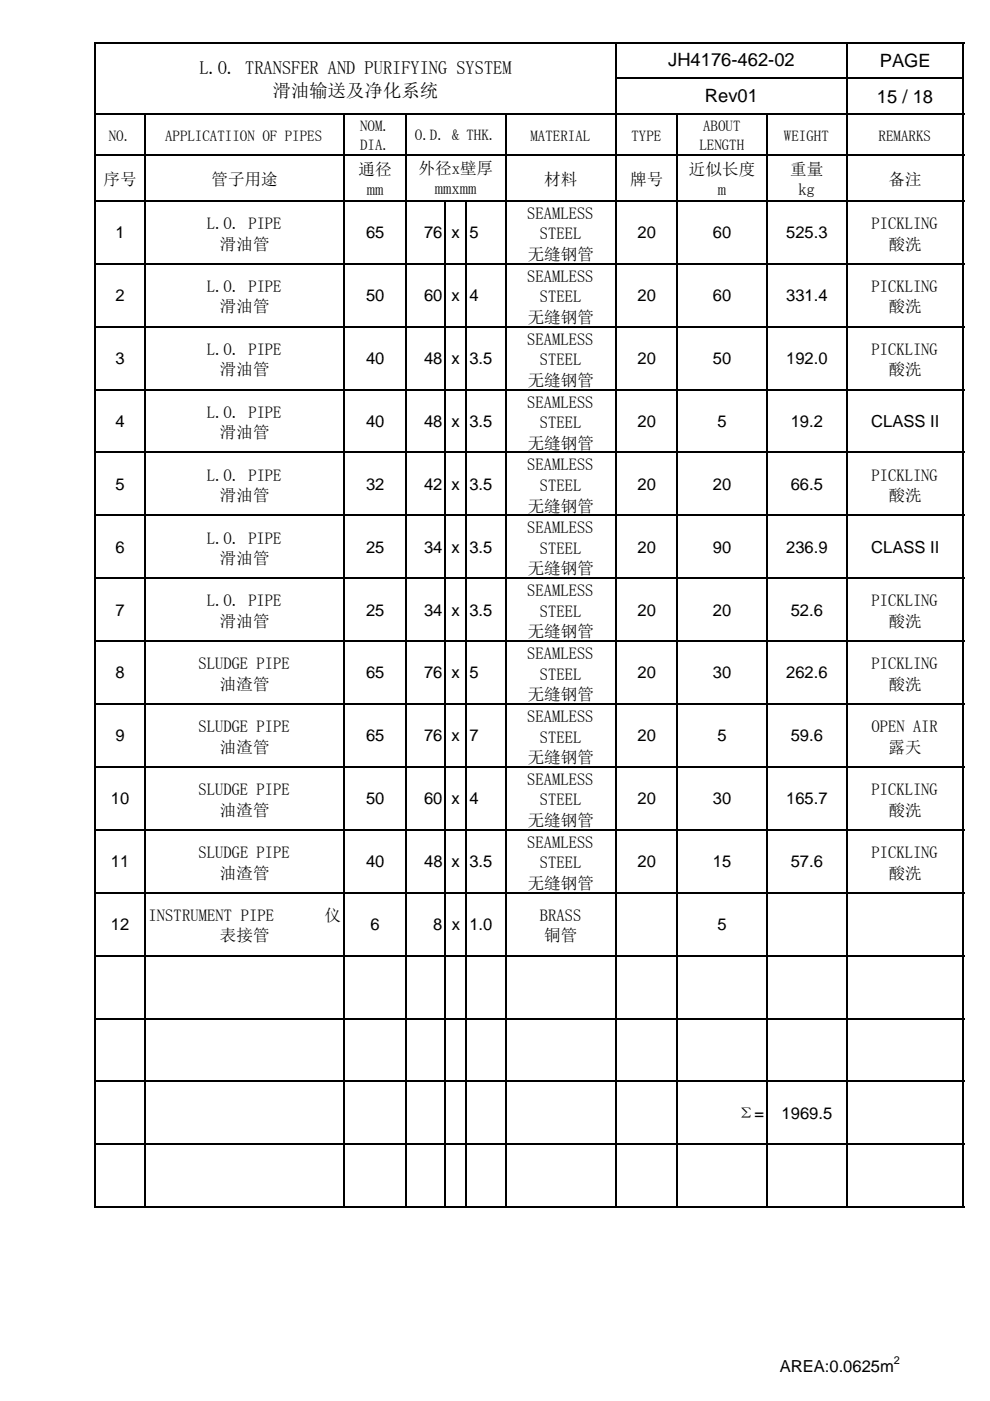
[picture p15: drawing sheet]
<svg xmlns="http://www.w3.org/2000/svg" width="210mm" height="297mm" viewBox="0 0 210 297" stroke-linecap="round" stroke-linejoin="round" font-family="sans-serif">
<defs><g id="words">
<g font-size="3.9">
<text x="42.3" y="15.7">L.O. TRANSFER AND PURIFYING SYSTEM</text>
<text x="141.7" y="14.1">JH4176-462-02</text>
<text x="186.6" y="14.3">PAGE</text>
<text x="57.9" y="20.5">滑油输送及净化系统</text>
<text x="149.5" y="21.6">Rev01</text>
<text x="186" y="21.8">15 / 18</text>
</g>
<g font-size="3.5">
<text x="22" y="39.2">序号</text>
<text x="44.9" y="39.2">管子用途</text>
<text x="76.1" y="37">通径</text>
<text x="77.8" y="41.4">mm</text>
<text x="88.8" y="36.9">外径x壁厚</text>
<text x="92.2" y="41.2">mmxmm</text>
<text x="115.4" y="39.2">材料</text>
<text x="133.6" y="39.2">牌号</text>
<text x="146.1" y="37">近似长度</text>
<text x="152.3" y="41.4">m</text>
<text x="167.6" y="37">重量</text>
<text x="169.3" y="41.4">kg</text>
<text x="188.5" y="39.2">备注</text>
<text x="111.8" y="46.4">SEAMLESS</text>
<text x="24.5" y="50.5">1</text>
<text x="43.9" y="48.6">L.O. PIPE</text>
<text x="46.7" y="52.9">滑油管</text>
<text x="77.6" y="50.5">65</text>
<text x="90" y="50.5">76 x 5</text>
<text x="114.5" y="50.8">STEEL</text>
<text x="135.2" y="50.5">20</text>
<text x="151.2" y="50.5">60</text>
<text x="166.7" y="50.5">525.3</text>
<text x="184.9" y="48.6">PICKLING</text>
<text x="188.5" y="52.9">酸洗</text>
<text x="111.8" y="59.7">SEAMLESS</text>
<text x="111.9" y="55.1">无缝钢管</text>
<text x="24.5" y="63.8">2</text>
<text x="43.9" y="61.9">L.O. PIPE</text>
<text x="77.6" y="63.8">50</text>
<text x="90" y="63.8">60 x 4</text>
<text x="114.5" y="64.1">STEEL</text>
<text x="135.2" y="63.8">20</text>
<text x="151.2" y="63.8">60</text>
<text x="166.7" y="63.8">331.4</text>
<text x="184.9" y="61.9">PICKLING</text>
<text x="46.7" y="66.3">滑油管</text>
<text x="111.9" y="68.5">无缝钢管</text>
<text x="188.5" y="66.3">酸洗</text>
<text x="24.5" y="77.2">3</text>
<text x="43.9" y="75.2">L.O. PIPE</text>
<text x="77.6" y="77.2">40</text>
<text x="90" y="77.2">48 x 3.5</text>
<text x="111.8" y="73.1">SEAMLESS</text>
<text x="114.5" y="77.4">STEEL</text>
<text x="135.2" y="77.2">20</text>
<text x="151.2" y="77.2">50</text>
<text x="166.7" y="77.2">192.0</text>
<text x="184.9" y="75.2">PICKLING</text>
<text x="46.7" y="79.6">滑油管</text>
<text x="111.9" y="81.8">无缝钢管</text>
<text x="188.5" y="79.6">酸洗</text>
<text x="43.9" y="88.6">L.O. PIPE</text>
<text x="111.8" y="86.4">SEAMLESS</text>
<text x="24.5" y="90.5">4</text>
<text x="46.6" y="92.9">滑油管</text>
<text x="77.6" y="90.5">40</text>
<text x="90" y="90.5">48 x 3.5</text>
<text x="111.9" y="95.1">无缝钢管</text>
<text x="114.5" y="90.8">STEEL</text>
<text x="135.2" y="90.5">20</text>
<text x="152.2" y="90.5">5</text>
<text x="167.7" y="90.5">19.2</text>
<text x="184.8" y="90.5">CLASS II</text>
<text x="43.9" y="101.9">L.O. PIPE</text>
<text x="111.8" y="99.7">SEAMLESS</text>
<text x="184.9" y="101.9">PICKLING</text>
<text x="24.5" y="103.8">5</text>
<text x="46.6" y="106.3">滑油管</text>
<text x="77.6" y="103.8">32</text>
<text x="90" y="103.8">42 x 3.5</text>
<text x="114.5" y="104.1">STEEL</text>
<text x="135.2" y="103.8">20</text>
<text x="151.2" y="103.8">20</text>
<text x="167.7" y="103.8">66.5</text>
<text x="188.5" y="106.3">酸洗</text>
<text x="111.8" y="113.1">SEAMLESS</text>
<text x="111.9" y="108.5">无缝钢管</text>
<text x="24.5" y="117.2">6</text>
<text x="43.9" y="115.2">L.O. PIPE</text>
<text x="46.6" y="119.6">滑油管</text>
<text x="77.6" y="117.2">25</text>
<text x="90" y="117.2">34 x 3.5</text>
<text x="114.5" y="117.4">STEEL</text>
<text x="135.2" y="117.2">20</text>
<text x="151.2" y="117.2">90</text>
<text x="166.7" y="117.2">236.9</text>
<text x="184.8" y="117.2">CLASS II</text>
<text x="111.9" y="121.8">无缝钢管</text>
<text x="24.5" y="130.5">7</text>
<text x="43.9" y="128.6">L.O. PIPE</text>
<text x="77.6" y="130.5">25</text>
<text x="90" y="130.5">34 x 3.5</text>
<text x="111.8" y="126.4">SEAMLESS</text>
<text x="114.5" y="130.8">STEEL</text>
<text x="135.2" y="130.5">20</text>
<text x="151.2" y="130.5">20</text>
<text x="167.7" y="130.5">52.6</text>
<text x="184.9" y="128.6">PICKLING</text>
<text x="46.6" y="132.9">滑油管</text>
<text x="111.9" y="135.1">无缝钢管</text>
<text x="188.5" y="132.9">酸洗</text>
<text x="24.5" y="143.9">8</text>
<text x="42.1" y="141.9">SLUDGE PIPE</text>
<text x="77.6" y="143.9">65</text>
<text x="90" y="143.9">76 x 5</text>
<text x="111.8" y="139.7">SEAMLESS</text>
<text x="135.2" y="143.9">20</text>
<text x="151.2" y="143.9">30</text>
<text x="166.7" y="143.9">262.6</text>
<text x="184.9" y="141.9">PICKLING</text>
<text x="46.6" y="146.3">油渣管</text>
<text x="111.9" y="148.5">无缝钢管</text>
<text x="114.5" y="144.1">STEEL</text>
<text x="188.5" y="146.3">酸洗</text>
<text x="42.1" y="155.2">SLUDGE PIPE</text>
<text x="111.8" y="153.1">SEAMLESS</text>
<text x="184.9" y="155.2">OPEN AIR</text>
<text x="24.5" y="157.2">9</text>
<text x="46.6" y="159.6">油渣管</text>
<text x="77.6" y="157.2">65</text>
<text x="90" y="157.2">76 x 7</text>
<text x="111.9" y="161.8">无缝钢管</text>
<text x="114.5" y="157.4">STEEL</text>
<text x="135.2" y="157.2">20</text>
<text x="152.2" y="157.2">5</text>
<text x="167.7" y="157.2">59.6</text>
<text x="188.5" y="159.6">露天</text>
<text x="111.8" y="166.4">SEAMLESS</text>
<text x="23.5" y="170.5">10</text>
<text x="42.1" y="168.6">SLUDGE PIPE</text>
<text x="46.6" y="172.9">油渣管</text>
<text x="77.6" y="170.5">50</text>
<text x="90" y="170.5">60 x 4</text>
<text x="114.5" y="170.8">STEEL</text>
<text x="135.2" y="170.5">20</text>
<text x="151.2" y="170.5">30</text>
<text x="166.7" y="170.5">165.7</text>
<text x="184.9" y="168.6">PICKLING</text>
<text x="188.5" y="172.9">酸洗</text>
<text x="111.8" y="179.7">SEAMLESS</text>
<text x="111.9" y="175.1">无缝钢管</text>
<text x="23.5" y="183.9">11</text>
<text x="42.1" y="181.9">SLUDGE PIPE</text>
<text x="77.6" y="183.9">40</text>
<text x="90" y="183.9">48 x 3.5</text>
<text x="114.5" y="184.1">STEEL</text>
<text x="135.2" y="183.9">20</text>
<text x="151.2" y="183.9">15</text>
<text x="167.7" y="183.9">57.6</text>
<text x="184.9" y="181.9">PICKLING</text>
<text x="46.7" y="186.3">油渣管</text>
<text x="111.9" y="188.5">无缝钢管</text>
<text x="188.5" y="186.3">酸洗</text>
<text x="23.5" y="197.2">12</text>
<text x="31.5" y="195.2">INSTRUMENT PIPE</text>
<text x="68.8" y="195.2">仪</text>
<text x="78.6" y="197.2">6</text>
<text x="91.9" y="197.2">8 x 1.0</text>
<text x="114.5" y="195.2">BRASS</text>
<text x="152.2" y="197.2">5</text>
<text x="46.7" y="199.6">表接管</text>
<text x="115.4" y="199.6">铜管</text>
<text x="156.5" y="237.3">Σ=</text>
<text x="165.8" y="237.2">1969.5</text>
<text x="165.4" y="291">AREA:0.0625m</text>
</g>
<g font-size="3.2">
<text x="23.1" y="29.8">NO.</text>
<text x="35" y="29.8">APPLICATIION OF PIPES</text>
<text x="76.4" y="27.9">NOM.</text>
<text x="88" y="29.7">O.D. &amp; THK.</text>
<text x="112.5" y="29.8">MATERIAL</text>
<text x="133.9" y="29.8">TYPE</text>
<text x="149.1" y="27.9">ABOUT</text>
<text x="166.3" y="29.8">WEIGHT</text>
<text x="186.4" y="29.8">REMARKS</text>
<text x="76.4" y="31.8">DIA.</text>
<text x="148.3" y="31.8">LENGTH</text>
</g>
<text font-size="2.3" x="189.6" y="289.2">2</text>
</g></defs>
<g fill="none" stroke="#000" stroke-width=".34">
<path d="M20.2 9v247.1M20.3 9.1h184.2M130.6 9.3v246.8M130.8 16.6h73.7M179.6 9.3v246.8M204.3 9.3v246.8M20.3 24.1h184.2M20.3 32.9h184.2M30.7 24.3v231.8M73 24.3v231.8M86.1 24.3v231.8M107.2 24.3v231.8"/>
<path d="M143.7 24.3v231.8M162.6 24.3v231.8M20.3 42.6h184.2M20.3 55.9h184.2M94.4 42.8v213.3M98.9 42.8v213.3M20.3 69.3h184.2M20.3 82.6h184.2M20.3 95.9h184.2M20.3 109.3h184.2M20.3 122.6h184.2M20.3 135.9h184.2"/>
<path d="M20.3 149.3h184.2M20.3 162.6h184.2M20.3 175.9h184.2M20.3 189.3h184.2M20.3 202.6h184.2M20.3 215.9h184.2M20.3 229.3h184.2M20.3 242.6h184.2M20.3 255.9h184.2"/>
</g>
<use href="#words"/>
</svg>
